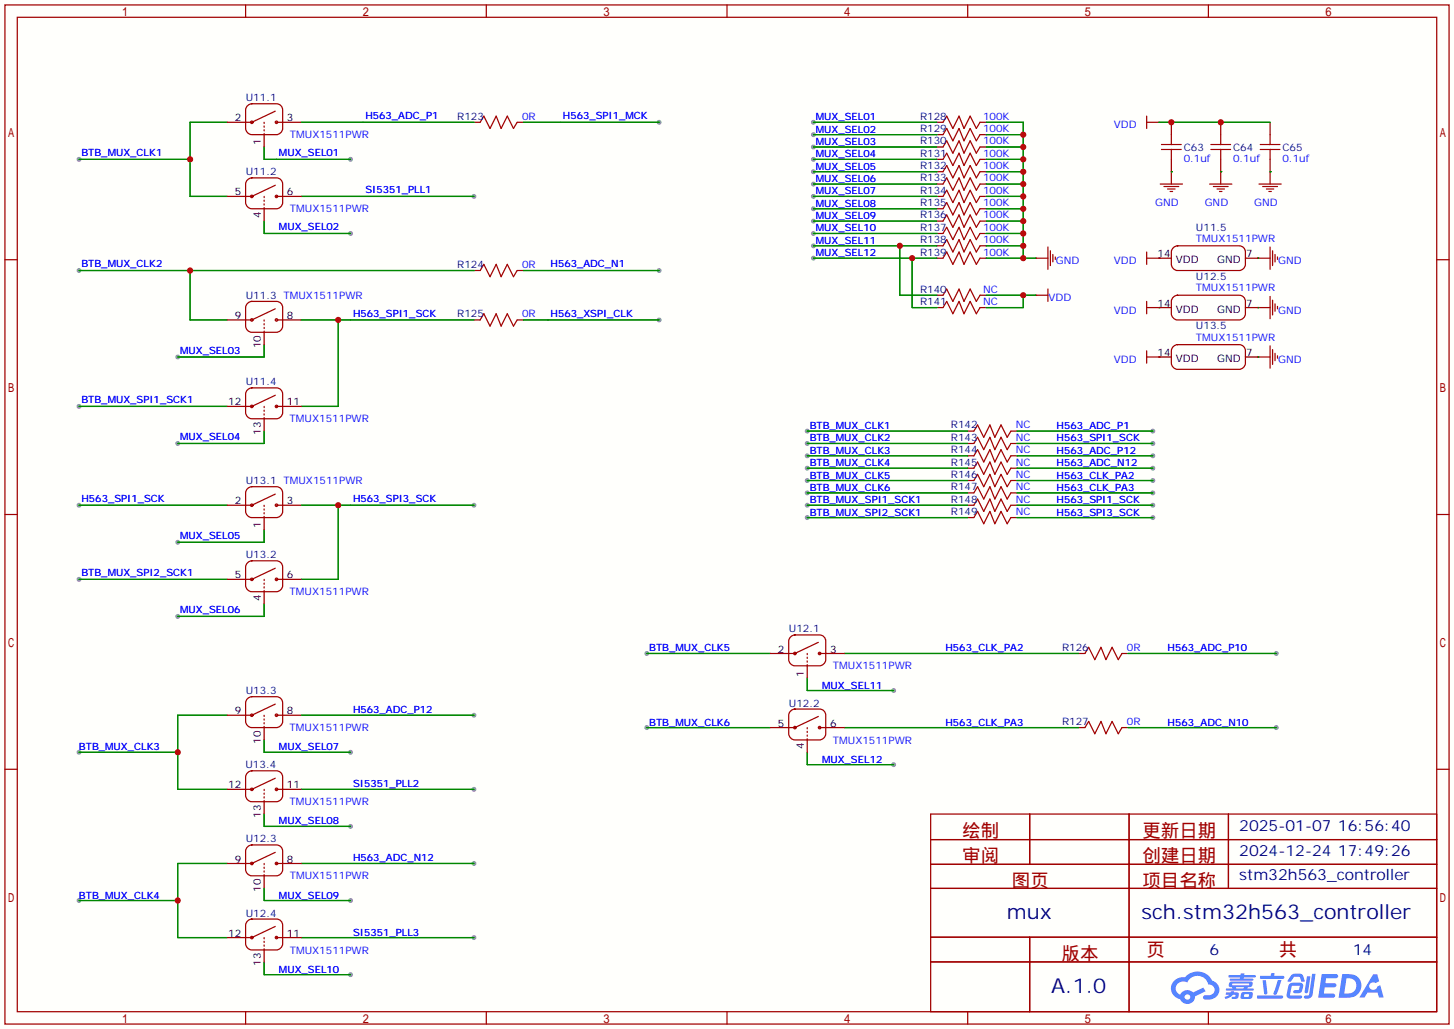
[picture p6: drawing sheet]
<svg xmlns="http://www.w3.org/2000/svg" width="299mm" height="212mm" viewBox="0 0 299 212" stroke-linecap="round" stroke-linejoin="round" font-family="sans-serif">
<defs><g id="words">
<g font-size="4.2" fill="#000080">
<text x="207.2" y="189">mux</text>
<text x="234.9" y="189">sch.stm32h563_controller</text>
<text x="216.3" y="204.2">A.1.0</text>
</g>
<g font-size="3.8" fill="#a00000">
<text x="198" y="172.2">绘制</text>
<text x="235.1" y="172.2">更新日期</text>
<text x="198" y="177.3">审阅</text>
<text x="235.1" y="177.3">创建日期</text>
<text x="208.2" y="182.4">图页</text>
<text x="235.1" y="182.4">项目名称</text>
<text x="218.4" y="197.4">版本</text>
<text x="236" y="196.6">页</text>
<text x="263.1" y="196.6">共</text>
</g>
<g font-size="3.2" fill="#000080">
<text x="255" y="170.9">2025-01-07</text>
<text x="275.3" y="170.9">16:56:40</text>
<text x="255" y="176">2024-12-24</text>
<text x="275.3" y="176">17:49:26</text>
<text x="255" y="181">stm32h563_controller</text>
<text x="248.9" y="196.3">6</text>
<text x="278.4" y="196.3">14</text>
</g>
<g font-size="2.1" fill="#000080">
<text x="50.6" y="20.8">U11.1</text>
<text x="94.1" y="24.6">R123</text>
<text x="189.3" y="24.6">R128</text>
<text x="189.3" y="27.1">R129</text>
<text x="189.3" y="29.7">R130</text>
<text x="189.3" y="32.2">R131</text>
<text x="189.3" y="34.8">R132</text>
<text x="243.6" y="31">C63</text>
<text x="253.7" y="31">C64</text>
<text x="263.9" y="31">C65</text>
<text x="50.6" y="36">U11.2</text>
<text x="189.3" y="37.3">R133</text>
<text x="189.3" y="39.8">R134</text>
<text x="189.3" y="42.4">R135</text>
<text x="189.3" y="44.9">R136</text>
<text x="189.3" y="47.5">R137</text>
<text x="246.1" y="47.4">U11.5</text>
<text x="189.3" y="50">R138</text>
<text x="189.3" y="52.5">R139</text>
<text x="94.1" y="55.1">R124</text>
<text x="246.1" y="57.6">U12.5</text>
<text x="50.6" y="61.5">U11.3 TMUX1511PWR</text>
<text x="94.1" y="65.2">R125</text>
<text x="189.3" y="60.2">R140</text>
<text x="189.3" y="62.7">R141</text>
<text x="246.1" y="67.7">U13.5</text>
<text x="50.6" y="79.3">U11.4</text>
<text x="195.7" y="88.1">R142</text>
<text x="195.7" y="93.2">R144</text>
<text x="195.7" y="95.7">R145</text>
<text x="195.7" y="90.6">R143</text>
<text x="50.6" y="99.6">U13.1 TMUX1511PWR</text>
<text x="195.7" y="98.3">R146</text>
<text x="195.7" y="100.8">R147</text>
<text x="195.7" y="105.9">R149</text>
<text x="195.7" y="103.3">R148</text>
<text x="50.6" y="114.8">U13.2</text>
<text x="162.3" y="130">U12.1</text>
<text x="218.6" y="133.8">R126</text>
<text x="50.6" y="142.7">U13.3</text>
<text x="162.3" y="145.3">U12.2</text>
<text x="218.6" y="149.1">R127</text>
<text x="50.5" y="158">U13.4</text>
<text x="50.6" y="173.2">U12.3</text>
<text x="50.6" y="188.5">U12.4</text>
</g>
<g font-size="2.1">
<text x="48.3" y="25">2</text>
<text x="53.7" y="29.9" transform="rotate(-90 53.7 29.9)">1</text>
<text x="59.1" y="25">3</text>
<text x="48.3" y="40.2">5</text>
<text x="59.1" y="40.2">6</text>
<text x="53.7" y="44.9" transform="rotate(-90 53.7 44.9)">4</text>
<text x="238.2" y="52.9">14</text>
<text x="256.4" y="52.9">7</text>
<text x="242" y="54.2">VDD</text>
<text x="250.5" y="54.2">GND</text>
<text x="48.3" y="65.6">9</text>
<text x="59.1" y="65.6">8</text>
<text x="238.2" y="63.1">14</text>
<text x="242" y="64.3">VDD</text>
<text x="250.5" y="64.3">GND</text>
<text x="256.4" y="63.1">7</text>
<text x="53.7" y="71.6" transform="rotate(-90 53.7 71.6)">10</text>
<text x="238.2" y="73.2">14</text>
<text x="242" y="74.5">VDD</text>
<text x="250.5" y="74.5">GND</text>
<text x="256.4" y="73.2">7</text>
<text x="47" y="83.4">12</text>
<text x="59.1" y="83.4">11</text>
<text x="53.7" y="89.4" transform="rotate(-90 53.7 89.4)">13</text>
<text x="48.3" y="103.7">2</text>
<text x="59.1" y="103.7">3</text>
<text x="53.7" y="108.6" transform="rotate(-90 53.7 108.6)">1</text>
<text x="48.3" y="118.9">5</text>
<text x="59.1" y="118.9">6</text>
<text x="53.7" y="123.6" transform="rotate(-90 53.7 123.6)">4</text>
<text x="160.1" y="134.2">2</text>
<text x="170.8" y="134.2">3</text>
<text x="165.4" y="139.1" transform="rotate(-90 165.4 139.1)">1</text>
<text x="48.3" y="146.9">9</text>
<text x="59.1" y="146.9">8</text>
<text x="160.1" y="149.4">5</text>
<text x="170.8" y="149.4">6</text>
<text x="53.7" y="152.9" transform="rotate(-90 53.7 152.9)">10</text>
<text x="165.4" y="154.1" transform="rotate(-90 165.4 154.1)">4</text>
<text x="47" y="162.1">12</text>
<text x="59.1" y="162.1">11</text>
<text x="53.7" y="168.1" transform="rotate(-90 53.7 168.1)">13</text>
<text x="48.3" y="177.4">9</text>
<text x="59.1" y="177.4">8</text>
<text x="53.7" y="183.4" transform="rotate(-90 53.7 183.4)">10</text>
<text x="47" y="192.6">12</text>
<text x="59.1" y="192.6">11</text>
<text x="53.7" y="198.6" transform="rotate(-90 53.7 198.6)">13</text>
</g>
<g font-size="2.1" fill="#00f">
<text x="59.6" y="28.4">TMUX1511PWR</text>
<text x="75.2" y="24.4">H563_ADC_P1</text>
<text x="107.4" y="24.6">0R</text>
<text x="115.8" y="24.4">H563_SPI1_MCK</text>
<text x="167.9" y="24.7">MUX_SEL01</text>
<text x="167.9" y="27.3">MUX_SEL02</text>
<text x="167.9" y="29.8">MUX_SEL03</text>
<text x="202.3" y="24.6">100K</text>
<text x="202.3" y="27.1">100K</text>
<text x="202.3" y="29.7">100K</text>
<text x="229.2" y="26.4">VDD</text>
<text x="16.8" y="32.1">BTB_MUX_CLK1</text>
<text x="57.4" y="32.1">MUX_SEL01</text>
<text x="167.9" y="32.4">MUX_SEL04</text>
<text x="167.9" y="34.9">MUX_SEL05</text>
<text x="202.3" y="32.2">100K</text>
<text x="202.3" y="34.8">100K</text>
<text x="243.6" y="33.2">0.1uf</text>
<text x="253.7" y="33.2">0.1uf</text>
<text x="263.9" y="33.2">0.1uf</text>
<text x="75.2" y="39.7">SI5351_PLL1</text>
<text x="167.9" y="37.4">MUX_SEL06</text>
<text x="167.9" y="40">MUX_SEL07</text>
<text x="202.3" y="37.3">100K</text>
<text x="202.3" y="39.8">100K</text>
<text x="57.4" y="47.3">MUX_SEL02</text>
<text x="59.6" y="43.7">TMUX1511PWR</text>
<text x="167.9" y="42.5">MUX_SEL08</text>
<text x="167.9" y="45.1">MUX_SEL09</text>
<text x="167.9" y="47.6">MUX_SEL10</text>
<text x="202.3" y="42.4">100K</text>
<text x="202.3" y="44.9">100K</text>
<text x="202.3" y="47.5">100K</text>
<text x="237.7" y="42.4">GND</text>
<text x="247.9" y="42.4">GND</text>
<text x="258.1" y="42.4">GND</text>
<text x="167.9" y="50.1">MUX_SEL11</text>
<text x="167.9" y="52.7">MUX_SEL12</text>
<text x="202.3" y="50">100K</text>
<text x="202.3" y="52.5">100K</text>
<text x="246.1" y="49.7">TMUX1511PWR</text>
<text x="16.8" y="54.9">BTB_MUX_CLK2</text>
<text x="107.4" y="55.1">0R</text>
<text x="113.3" y="54.9">H563_ADC_N1</text>
<text x="217.3" y="54.3">GND</text>
<text x="229.2" y="54.3">VDD</text>
<text x="246.1" y="59.9">TMUX1511PWR</text>
<text x="263" y="54.3">GND</text>
<text x="72.6" y="65.1">H563_SPI1_SCK</text>
<text x="107.4" y="65.2">0R</text>
<text x="113.3" y="65.1">H563_XSPI_CLK</text>
<text x="202.3" y="60.2">NC</text>
<text x="202.3" y="62.7">NC</text>
<text x="215.8" y="61.9">VDD</text>
<text x="229.2" y="64.5">VDD</text>
<text x="263" y="64.5">GND</text>
<text x="246.1" y="70">TMUX1511PWR</text>
<text x="37.1" y="72.7">MUX_SEL03</text>
<text x="229.2" y="74.6">VDD</text>
<text x="263" y="74.6">GND</text>
<text x="16.8" y="82.9">BTB_MUX_SPI1_SCK1</text>
<text x="59.6" y="86.8">TMUX1511PWR</text>
<text x="166.6" y="88.2">BTB_MUX_CLK1</text>
<text x="209" y="88.1">NC</text>
<text x="217.4" y="88.2">H563_ADC_P1</text>
<text x="37.1" y="90.5">MUX_SEL04</text>
<text x="166.6" y="95.9">BTB_MUX_CLK4</text>
<text x="166.6" y="93.3">BTB_MUX_CLK3</text>
<text x="166.6" y="90.8">BTB_MUX_CLK2</text>
<text x="209" y="93.2">NC</text>
<text x="209" y="95.7">NC</text>
<text x="209" y="90.6">NC</text>
<text x="217.4" y="95.9">H563_ADC_N12</text>
<text x="217.4" y="93.3">H563_ADC_P12</text>
<text x="217.4" y="90.8">H563_SPI1_SCK</text>
<text x="166.6" y="98.4">BTB_MUX_CLK5</text>
<text x="166.6" y="100.9">BTB_MUX_CLK6</text>
<text x="209" y="98.3">NC</text>
<text x="209" y="100.8">NC</text>
<text x="217.4" y="100.9">H563_CLK_PA3</text>
<text x="217.4" y="98.4">H563_CLK_PA2</text>
<text x="16.8" y="103.2">H563_SPI1_SCK</text>
<text x="72.6" y="103.2">H563_SPI3_SCK</text>
<text x="166.6" y="106">BTB_MUX_SPI2_SCK1</text>
<text x="166.6" y="103.5">BTB_MUX_SPI1_SCK1</text>
<text x="209" y="105.9">NC</text>
<text x="209" y="103.3">NC</text>
<text x="217.4" y="106">H563_SPI3_SCK</text>
<text x="217.4" y="103.5">H563_SPI1_SCK</text>
<text x="37.1" y="110.8">MUX_SEL05</text>
<text x="16.8" y="118.4">BTB_MUX_SPI2_SCK1</text>
<text x="59.6" y="122.4">TMUX1511PWR</text>
<text x="37.1" y="126">MUX_SEL06</text>
<text x="133.6" y="134">BTB_MUX_CLK5</text>
<text x="171.4" y="137.7">TMUX1511PWR</text>
<text x="194.6" y="134">H563_CLK_PA2</text>
<text x="231.9" y="133.8">0R</text>
<text x="240.3" y="134">H563_ADC_P10</text>
<text x="169.2" y="141.6">MUX_SEL11</text>
<text x="72.6" y="146.7">H563_ADC_P12</text>
<text x="133.6" y="149.2">BTB_MUX_CLK6</text>
<text x="194.6" y="149.2">H563_CLK_PA3</text>
<text x="231.9" y="149.1">0R</text>
<text x="240.3" y="149.2">H563_ADC_N10</text>
<text x="16.3" y="154.3">BTB_MUX_CLK3</text>
<text x="57.4" y="154.3">MUX_SEL07</text>
<text x="59.6" y="150.3">TMUX1511PWR</text>
<text x="171.4" y="152.9">TMUX1511PWR</text>
<text x="72.6" y="161.9">SI5351_PLL2</text>
<text x="169.2" y="156.8">MUX_SEL12</text>
<text x="59.6" y="165.6">TMUX1511PWR</text>
<text x="57.4" y="169.5">MUX_SEL08</text>
<text x="72.6" y="177.1">H563_ADC_N12</text>
<text x="16.3" y="184.8">BTB_MUX_CLK4</text>
<text x="57.4" y="184.8">MUX_SEL09</text>
<text x="59.6" y="180.8">TMUX1511PWR</text>
<text x="59.6" y="196.1">TMUX1511PWR</text>
<text x="72.6" y="192.4">SI5351_PLL3</text>
<text x="57.4" y="200">MUX_SEL10</text>
</g>
</g></defs>
<path d="M0 0h299.2v211.6h-299.2z" fill="#fffffc"/>
<g fill="#999">
<circle cx="135.6" cy="25.1" r=".51"/>
<circle cx="16.3" cy="32.8" r=".51"/>
<circle cx="135.6" cy="65.8" r=".51"/>
<circle cx="16.3" cy="83.6" r=".51"/>
<circle cx="135.6" cy="55.6" r=".51"/>
<circle cx="16.3" cy="55.6" r=".51"/>
<circle cx="16.3" cy="154.7" r=".51"/>
<circle cx="97.5" cy="162.3" r=".51"/>
<circle cx="97.5" cy="147.1" r=".51"/>
<circle cx="97.5" cy="177.5" r=".51"/>
<circle cx="97.5" cy="192.8" r=".51"/>
<circle cx="16.3" cy="185.2" r=".51"/>
<circle cx="97.5" cy="103.9" r=".51"/>
<circle cx="16.3" cy="119.1" r=".51"/>
<circle cx="97.5" cy="40.4" r=".51"/>
<circle cx="16.3" cy="103.9" r=".51"/>
<circle cx="262.6" cy="149.6" r=".51"/>
<circle cx="262.6" cy="134.4" r=".51"/>
<circle cx="133.1" cy="134.4" r=".51"/>
<circle cx="133.1" cy="149.6" r=".51"/>
<circle cx="72.1" cy="32.8" r=".51"/>
<circle cx="72.1" cy="48" r=".51"/>
<circle cx="36.6" cy="73.4" r=".51"/>
<circle cx="36.6" cy="91.2" r=".51"/>
<circle cx="36.6" cy="111.5" r=".51"/>
<circle cx="36.6" cy="126.7" r=".51"/>
<circle cx="72.1" cy="154.7" r=".51"/>
<circle cx="72.1" cy="169.9" r=".51"/>
<circle cx="72.1" cy="185.2" r=".51"/>
<circle cx="72.1" cy="200.4" r=".51"/>
<circle cx="183.9" cy="142" r=".51"/>
<circle cx="183.9" cy="157.2" r=".51"/>
<circle cx="167.4" cy="25.1" r=".51"/>
<circle cx="167.4" cy="27.7" r=".51"/>
<circle cx="167.4" cy="30.2" r=".51"/>
<circle cx="167.4" cy="32.8" r=".51"/>
<circle cx="167.4" cy="35.3" r=".51"/>
<circle cx="167.4" cy="37.8" r=".51"/>
<circle cx="167.4" cy="40.4" r=".51"/>
<circle cx="167.4" cy="42.9" r=".51"/>
<circle cx="167.4" cy="45.5" r=".51"/>
<circle cx="167.4" cy="48" r=".51"/>
<circle cx="167.4" cy="50.5" r=".51"/>
<circle cx="167.4" cy="53.1" r=".51"/>
<circle cx="166.1" cy="98.8" r=".51"/>
<circle cx="166.1" cy="101.3" r=".51"/>
<circle cx="237.2" cy="101.3" r=".51"/>
<circle cx="237.2" cy="98.8" r=".51"/>
<circle cx="166.1" cy="96.3" r=".51"/>
<circle cx="166.1" cy="93.7" r=".51"/>
<circle cx="237.2" cy="96.3" r=".51"/>
<circle cx="237.2" cy="93.7" r=".51"/>
<circle cx="166.1" cy="106.4" r=".51"/>
<circle cx="237.2" cy="106.4" r=".51"/>
<circle cx="166.1" cy="103.9" r=".51"/>
<circle cx="166.1" cy="91.2" r=".51"/>
<circle cx="166.1" cy="88.6" r=".51"/>
<circle cx="237.2" cy="103.9" r=".51"/>
<circle cx="237.2" cy="88.6" r=".51"/>
<circle cx="237.2" cy="91.2" r=".51"/>
</g>
<g fill="none" stroke="#a10000" stroke-width=".25">
<path d="M1 1h297.2v209.6h-297.2zM3.6 3.6h292.1v204.4h-292.1zM50.5 1v2.6M100.1 1v2.6M149.6 1v2.6M199.1 1v2.6M248.7 1v2.6M1 53.4h2.6M295.7 53.4h2.5M1 105.8h2.6M295.7 105.8h2.5M1 158.2h2.6"/>
<path d="M295.7 158.2h2.5M50.5 208v2.6M100.1 208v2.6M149.6 208v2.6M199.1 208v2.6M248.7 208v2.6"/>
</g>
<g fill="#5487ff">
<path d="M272 200.3h2.7a.48 .48 0 0 1 .7 .4 .48 .48 0 0 1-.7 .4h-1.8l-.2 1.1h1.9a.43 .43 0 0 1 .4 .4 .43 .43 0 0 1-.5 .4h-1.9l-.2 1.3h1.7a.45 .45 0 0 1 .6 .2 .45 .45 0 0 1-.2 .6h-3.2z"/>
<path d="M282.6 200.3h.8l.4 1.5-.7 .3a.84 .84 0 0 0-1.2 .3 .84 .84 0 0 0 .3 1.1 .84 .84 0 0 0 1.1-.4l.1-.2 .6-.3 .7 2.5h-.9l-.3-1h-2.1l-.6 1h-1.1z"/>
<path d="M269 200.8h.7l-.5 3.1a.36 .36 0 0 1-.4 .3 .36 .36 0 0 1-.3-.3z"/>
<path d="M270 200.2h.7l-.6 4.3a1.13 1.13 0 0 1-1.8 .6l.2-.4h.8l.1-.2z"/>
<path d="M265.7 200.6l.6-.4h1a.77 .77 0 0 1 .9 .5l.3 1-.2 .2h-.5l-.3-.9-.2-.2-1 .1-.7 1-.6-.1v-.2z"/>
<path d="M265.3 202.4l.5-.3h1.7a.81 .81 0 0 1 .7 .5 .81 .81 0 0 1-.2 .8 .81 .81 0 0 1-.9 .8h-.7a.32 .32 0 0 1-.3-.3 .32 .32 0 0 1 .4-.3h.8l.2-.9-1.7 .1-.3 1.8 2.2 .1a.32 .32 0 0 1 .3 .4 .32 .32 0 0 1-.4 .2h-2.3l-.4-.3-.1-.5z"/>
<path d="M258.7 204.7h5a.33 .33 0 0 1 .4 .3 .33 .33 0 0 1-.4 .3h-4.9l-.1-.1z"/>
<path d="M263 201.5h.7l-.6 2a.98 .98 0 0 1-.8 1.1l-.2-.3z"/>
<path d="M259.8 201.6h.7l.3 2.5a.34 .34 0 0 1-.3 .4 .34 .34 0 0 1-.4-.3z"/>
<path d="M259.3 200.7h2.2l.2-.6h.6l-.1 .6h1.8a.32 .32 0 0 1 .3 .3 .32 .32 0 0 1-.4 .3h-4.5l-.1-.2z"/>
<path d="M252.3 204.1h.9l.1-.3h.7l-.1 .3h.9a.82 .82 0 0 1-.6 1.3h-.7v-.4l.7-.2v-.2l-.5-.1-.4 .5-1.1 .4-.2-.4 1-.5h-.8z"/>
<path d="M252.9 200.5h2.4l.1-.3h.7l-.1 .3h2.2l.3 .3-.3 .2h-2.2l-.1 .2h1.8l.2 .3-.2 .1h-4.5l-.1-.1v-.3h2l.1-.2h-2.3l-.1-.2z"/>
<path d="M276.2 200.3l-.7 4.9h1.6a2.5 2.5 0 0 0 3.1-2.5 2.5 2.5 0 0 0-3.1-2.4zM277.1 201.1a1.61 1.61 0 0 1 2 1.5 1.61 1.61 0 0 1-1.8 1.7h-.7z"/>
<path d="M253 202a.55 .55 0 0 0-.2 .8 .55 .55 0 0 0 .7 .2l.1 .3h-1.3v.3l5.5 .1 .2-.2-.2-.2h-1.2l.2-.3a.7 .7 0 0 0 .9-.3 .7 .7 0 0 0-.1-.8l-4.1-.1zM253.6 202.3l3.3-.1 .2 .1-.2 .3h-3.2zM254.3 203h1.7l-.1 .3h-1.5z"/>
<path d="M255.5 204.2a1.05 1.05 0 0 0-.1 1.2 2.91 2.91 0 0 0 2.2-.2 .98 .98 0 0 0 0-1.2h-1.6zM256.1 204.5l.8-.1 .1 .1v.3l-.2 .2-.8-.1z"/>
<path d="M241.7 201.6a2.23 2.23 0 0 0-.6 2.3 2.23 2.23 0 0 0 1.8 1.6 1.58 1.58 0 0 0 1.7 .9 1.58 1.58 0 0 0 1.3-1.5l2.2-1.1-.5-.7-2.1 1a1.65 1.65 0 0 0-2.6 .4 1.45 1.45 0 0 1-.8-1.9 1.45 1.45 0 0 1 2-.7l.2 .1a2.3 2.3 0 0 1 2.3-1.3 2.3 2.3 0 0 1 2.1 1.7 1.12 1.12 0 0 1 1.3 1 1.12 1.12 0 0 1-1.2 1.2h-.7a.45 .45 0 0 0-.5 .4 .45 .45 0 0 0 .4 .5 2.21 2.21 0 0 0 2.2-.5 2.21 2.21 0 0 0 .5-2.3 2.13 2.13 0 0 0-1.3-1.1 3.3 3.3 0 0 0-5.5-.7l-1.2 .1zM243.8 205a.57 .57 0 0 1 1.1 0 .57 .57 0 0 1-1.1 0z"/>
</g>
<g fill="none" stroke="#a10000" stroke-width=".25">
<path d="M50.8 21.9l.3-.3 .7-.3h5.1a1.27 1.27 0 0 1 1.3 1.3v3.8a1.35 1.35 0 0 1-1.3 1.3h-5.1a1.35 1.35 0 0 1-1.3-1.3v-3.8zM50.8 37.1l.3-.3 .7-.2h5.1a1.27 1.27 0 0 1 1.3 1.2v3.9a1.35 1.35 0 0 1-1.3 1.2h-5.1a1.35 1.35 0 0 1-1.3-1.2v-3.9zM54.4 25.1v.3M54.4 25.9v.3M54.4 26.7v.2M54.4 27.4v.3M56.6 22.9l-4.8 2.2h-1.3M56.6 38.1l-4.8 2.3h-1.3M56.9 25.1h1.3M98.8 25.1l.8-1.2 1.2 2.5 1.3-2.5 1 2.5 1.3-2.5 1.3 2.5 .7-1.3M194.1 25.1l.7-1.2 1.3 2.5 1.3-2.5 1 2.5 1.2-2.5 1.3 2.5 .8-1.3M194.1 37.8l.7-1.2 1.3 2.5 1.3-2.5 1 2.5 1.2-2.5 1.3 2.5 .8-1.3"/>
<path d="M194.1 27.7l.7-1.3 1.3 2.6 1.3-2.6 1 2.6 1.2-2.6 1.3 2.6 .8-1.3M194.1 30.2l.7-1.2 1.3 2.5 1.3-2.5 1 2.5 1.2-2.5 1.3 2.5 .8-1.3M194.1 32.8l.7-1.3 1.3 2.5 1.3-2.5 1 2.5 1.2-2.5 1.3 2.5 .8-1.2M194.1 35.3l.7-1.3 1.3 2.6 1.3-2.6 1 2.6 1.2-2.6 1.3 2.6 .8-1.3M236 25.1h2.5M236 23.9v2.5M238.8 37.8h4.5M239 30.7h4.1M239 29.7h4.1M239.5 38.4h3.1M240.3 38.9h1.5M240.8 39.4h.5"/>
<path d="M241 27.7v2M241 30.7v2.1M241 35.3v2.5M248.9 37.8h4.6M249.2 30.7h4M249.2 29.7h4M249.7 38.4h3M250.4 38.9h1.6M251 39.4h.5M251.2 27.7v2M251.2 30.7v2.1M251.2 35.3v2.5"/>
<path d="M259.1 37.8h4.6M259.3 30.7h4.1M259.3 29.7h4.1M259.8 38.4h3.1M260.6 38.9h1.5M261.1 39.4h.5M261.4 27.7v2M261.4 30.7v2.1M261.4 35.3v2.5M54.4 40.4v.2M54.4 41.1v.3M54.4 41.9v.3"/>
<path d="M54.4 42.7v.2M56.9 40.4h1.3M98.8 55.6l.8-1.2 1.2 2.5 1.3-2.5 1 2.5 1.3-2.5 1.3 2.5 .7-1.3M194.1 40.4l.7-1.3 1.3 2.6 1.3-2.6 1 2.6 1.2-2.6 1.3 2.6 .8-1.3M194.1 42.9l.7-1.2 1.3 2.5 1.3-2.5 1 2.5 1.2-2.5 1.3 2.5 .8-1.3M194.1 45.5l.7-1.3 1.3 2.5 1.3-2.5 1 2.5 1.2-2.5 1.3 2.5 .8-1.2M194.1 50.5l.7-1.2 1.3 2.5 1.3-2.5 1 2.5 1.2-2.5 1.3 2.5 .8-1.3M194.1 48l.7-1.3 1.3 2.6 1.3-2.6 1 2.6 1.2-2.6 1.3 2.6 .8-1.3M194.1 53.1l.7-1.3 1.3 2.6 1.3-2.6 1 2.6 1.2-2.6 1.3 2.6 .8-1.3M213.1 53.1h2.5M215.6 50.8v4.6M215.6 59.4v2.6"/>
<path d="M216.2 51.6v3M216.7 52.3v1.5M217.2 52.8v.5M236 51.8v2.6M236 53.1h2.5M241.3 51.1l.3-.3 .7-.3h12.7a1.27 1.27 0 0 1 1.3 1.3v2.6a1.35 1.35 0 0 1-1.3 1.2h-12.7a1.35 1.35 0 0 1-1.3-1.2v-2.6zM258.8 53.1h2.6M261.4 50.8v4.6M261.9 51.6v3M262.4 52.3v1.5M262.9 52.8v.5M50.8 62.5l.3-.3 .7-.2h5.1a1.27 1.27 0 0 1 1.3 1.2v3.9a1.35 1.35 0 0 1-1.3 1.2h-5.1a1.35 1.35 0 0 1-1.3-1.2v-3.9z"/>
<path d="M54.4 65.8v.2M54.4 66.5v.3M54.4 67.3v.3M54.4 68.1v.2M56.6 63.5l-4.8 2.3h-1.3M56.9 65.8h1.3M98.8 65.8l.8-1.3 1.2 2.6 1.3-2.6 1 2.6 1.3-2.6 1.3 2.6 .7-1.3M194.1 60.7l.7-1.3 1.3 2.6 1.3-2.6 1 2.6 1.2-2.6 1.3 2.6 .8-1.3M194.1 63.2l.7-1.2 1.3 2.5 1.3-2.5 1 2.5 1.2-2.5 1.3 2.5 .8-1.3M213.1 60.7h2.5M236 62v2.5M236 72.1v2.6"/>
<path d="M236 63.2h2.5M236 73.4h2.5M241.3 71.4l.3-.3 .7-.2h12.7a1.27 1.27 0 0 1 1.3 1.2v2.6a1.35 1.35 0 0 1-1.3 1.2h-12.7a1.35 1.35 0 0 1-1.3-1.2v-2.6zM241.3 61.2l.3-.2 .7-.3h12.7a1.27 1.27 0 0 1 1.3 1.3v2.5a1.35 1.35 0 0 1-1.3 1.3h-12.7a1.35 1.35 0 0 1-1.3-1.3v-2.5zM258.8 63.2h2.6M258.8 73.4h2.6M261.4 61v4.5M261.4 71.1v4.6M261.9 61.7v3.1M261.9 71.9v3M262.4 62.5v1.5M262.4 72.6v1.6"/>
<path d="M262.9 63v.5M262.9 73.2v.5M50.8 80.3l.3-.3 .7-.2h5.1a1.27 1.27 0 0 1 1.3 1.2v3.8a1.35 1.35 0 0 1-1.3 1.3h-5.1a1.35 1.35 0 0 1-1.3-1.3v-3.8zM54.4 83.6v.2M54.4 84.3v.3M54.4 85.1v.2M54.4 85.9v.2M56.6 81.3l-4.8 2.3h-1.3M56.9 83.6h1.3M200.4 88.6l.8-1.2 1.2 2.5 1.3-2.5 1 2.5 1.3-2.5 1.3 2.5 .7-1.3M200.4 98.8l.8-1.3 1.2 2.6 1.3-2.6 1 2.6 1.3-2.6 1.3 2.6 .7-1.3M200.4 93.7l.8-1.2 1.2 2.5 1.3-2.5 1 2.5 1.3-2.5 1.3 2.5 .7-1.3"/>
<path d="M200.4 96.3l.8-1.3 1.2 2.5 1.3-2.5 1 2.5 1.3-2.5 1.3 2.5 .7-1.2M200.4 91.2l.8-1.3 1.2 2.6 1.3-2.6 1 2.6 1.3-2.6 1.3 2.6 .7-1.3M50.8 115.8l.3-.2 .7-.3h5.1a1.27 1.27 0 0 1 1.3 1.3v3.8a1.35 1.35 0 0 1-1.3 1.3h-5.1a1.35 1.35 0 0 1-1.3-1.3v-3.8zM50.8 100.6l.3-.3 .7-.2h5.1a1.27 1.27 0 0 1 1.3 1.2v3.9a1.35 1.35 0 0 1-1.3 1.2h-5.1a1.35 1.35 0 0 1-1.3-1.2v-3.9zM54.4 103.9v.2M54.4 104.6v.3M54.4 105.4v.3M54.4 106.2v.2M54.4 119.1v.3M54.4 119.9v.2M56.6 116.8l-4.8 2.3h-1.3M56.6 101.6l-4.8 2.3h-1.3"/>
<path d="M56.9 119.1h1.3M56.9 103.9h1.3M200.4 101.3l.8-1.2 1.2 2.5 1.3-2.5 1 2.5 1.3-2.5 1.3 2.5 .7-1.3M200.4 106.4l.8-1.2 1.2 2.5 1.3-2.5 1 2.5 1.3-2.5 1.3 2.5 .7-1.3M200.4 103.9l.8-1.3 1.2 2.6 1.3-2.6 1 2.6 1.3-2.6 1.3 2.6 .7-1.3M54.4 120.6v.3M54.4 121.4v.3M162.6 131.1l.3-.3 .7-.2h5.1a1.27 1.27 0 0 1 1.2 1.2v3.8a1.35 1.35 0 0 1-1.2 1.3h-5.1a1.35 1.35 0 0 1-1.3-1.3v-3.8zM166.1 134.4v.2M166.1 135.1v.3M166.1 135.9v.2M166.1 136.7v.2"/>
<path d="M168.4 132.1l-4.8 2.3h-1.3M168.7 134.4h1.2M223.3 134.4l.7-1.3 1.3 2.5 1.3-2.5 1 2.5 1.3-2.5 1.2 2.5 .8-1.2M50.8 143.8l.3-.3 .7-.2h5.1a1.27 1.27 0 0 1 1.3 1.2v3.8a1.35 1.35 0 0 1-1.3 1.3h-5.1a1.35 1.35 0 0 1-1.3-1.3v-3.8zM50.8 159l.3-.3 .7-.2h5.1a1.27 1.27 0 0 1 1.3 1.3v3.8a1.35 1.35 0 0 1-1.3 1.2h-5.1a1.35 1.35 0 0 1-1.3-1.2v-3.8zM54.4 147.1v.2M54.4 147.8v.3M54.4 148.6v.2M54.4 149.4v.2M56.6 144.8l-4.8 2.3h-1.3M56.9 147.1h1.3M162.6 146.3l.3-.3 .7-.2h5.1a1.27 1.27 0 0 1 1.2 1.3v3.8a1.35 1.35 0 0 1-1.2 1.2h-5.1a1.35 1.35 0 0 1-1.3-1.2v-3.8z"/>
<path d="M166.1 149.6v.3M166.1 150.4v.2M166.1 151.1v.3M166.1 151.9v.2M168.4 147.3l-4.8 2.3h-1.3M168.7 149.6h1.2M223.3 149.6l.7-1.3 1.3 2.6 1.3-2.6 1 2.6 1.3-2.6 1.2 2.6 .8-1.3M50.8 174.3l.3-.3 .7-.3h5.1a1.27 1.27 0 0 1 1.3 1.3v3.8a1.35 1.35 0 0 1-1.3 1.3h-5.1a1.35 1.35 0 0 1-1.3-1.3v-3.8zM54.4 162.3v.3M54.4 163.1v.2M54.4 163.8v.3M54.4 164.6v.2"/>
<path d="M54.4 177.5v.3M54.4 178.3v.3M54.4 179.1v.2M54.4 179.8v.3M56.6 160l-4.8 2.3h-1.3M56.6 175.3l-4.8 2.2h-1.3M56.9 162.3h1.3M56.9 177.5h1.3M191.5 167.4h104.2v40.6h-104.2zM191.5 172.6h104.2M191.5 177.7h104.2M211.9 167.4v10.3"/>
<path d="M232.3 167.4v40.6M252.8 167.4v15.3M50.8 189.5l.3-.3 .7-.2h5.1a1.27 1.27 0 0 1 1.3 1.2v3.9a1.35 1.35 0 0 1-1.3 1.2h-5.1a1.35 1.35 0 0 1-1.3-1.2v-3.9zM54.4 192.8v.2M54.4 193.5v.3M54.4 194.3v.3M54.4 195.1v.2M56.6 190.5l-4.8 2.3h-1.3M56.9 192.8h1.3M191.5 182.7h104.2M191.5 192.7h104.2M191.5 197.8h104.2"/>
<path d="M211.9 192.7v15.3"/>
<circle cx="51.8" cy="25.1" r=".25"/>
<circle cx="56.9" cy="25.1" r=".25"/>
<circle cx="51.8" cy="40.4" r=".25"/>
<circle cx="56.9" cy="40.4" r=".25"/>
<circle cx="51.8" cy="65.8" r=".25"/>
<circle cx="56.9" cy="65.8" r=".25"/>
<circle cx="51.8" cy="83.6" r=".25"/>
<circle cx="56.9" cy="83.6" r=".25"/>
<circle cx="51.8" cy="103.9" r=".25"/>
<circle cx="51.8" cy="119.1" r=".25"/>
<circle cx="56.9" cy="119.1" r=".25"/>
<circle cx="56.9" cy="103.9" r=".25"/>
<circle cx="163.6" cy="134.4" r=".25"/>
<circle cx="168.7" cy="134.4" r=".25"/>
<circle cx="51.8" cy="147.1" r=".25"/>
<circle cx="56.9" cy="147.1" r=".25"/>
<circle cx="163.6" cy="149.6" r=".25"/>
<circle cx="168.7" cy="149.6" r=".25"/>
<circle cx="51.8" cy="177.5" r=".25"/>
<circle cx="51.8" cy="162.3" r=".25"/>
<circle cx="56.9" cy="177.5" r=".25"/>
<circle cx="56.9" cy="162.3" r=".25"/>
<circle cx="51.8" cy="192.8" r=".25"/>
<circle cx="56.9" cy="192.8" r=".25"/>
</g>
<g fill="none" stroke="#870000" stroke-width=".25">
<path d="M46.7 25.1h3.8M54.4 27.7v2.5M58.2 25.1h3.8M97.5 25.1h1.3M106.4 25.1h1.3M192.8 25.1h1.3M192.8 27.7h1.3M192.8 30.2h1.3M192.8 32.8h1.3M192.8 35.3h1.3M192.8 37.8h1.3M201.7 25.1h1.2"/>
<path d="M201.7 27.7h1.2M201.7 30.2h1.2M201.7 32.8h1.2M201.7 35.3h1.2M201.7 37.8h1.2M238.5 25.1h.1M241 35.3h.1M241 25.1v2.6M241 32.8v2.5M251.2 35.3h.1M251.2 25.1v2.6M251.2 32.8v2.5"/>
<path d="M261.4 35.3h.1M261.4 25.1v2.6M261.4 32.8v2.5M46.7 40.4h3.8M54.4 42.9v2.6M58.2 40.4h3.8M97.5 55.6h1.3M106.4 55.6h1.3M192.8 40.4h1.3M192.8 42.9h1.3M192.8 45.5h1.3M192.8 48h1.3"/>
<path d="M192.8 50.5h1.3M192.8 53.1h1.3M201.7 40.4h1.2M201.7 42.9h1.2M201.7 45.5h1.2M201.7 48h1.2M201.7 50.5h1.2M201.7 53.1h1.2M213.1 53.1h.1M238.5 53.1h.1M238.5 53.1h2.5M256.3 53.1h2.5"/>
<path d="M258.8 53.1h.1M46.7 65.8h3.8M54.4 68.3v2.6M58.2 65.8h3.8M97.5 65.8h1.3M106.4 65.8h1.3M192.8 60.7h1.3M192.8 63.2h1.3M201.7 60.7h1.2M201.7 63.2h1.2M213.1 60.7h.1M238.5 63.2h.1"/>
<path d="M238.5 73.4h.1M238.5 63.2h2.5M238.5 73.4h2.5M256.3 63.2h2.5M256.3 73.4h2.5M258.8 63.2h.1M258.8 73.4h.1M46.7 83.6h3.8M54.4 86.1v2.5M58.2 83.6h3.8M199.1 98.8h1.3M199.1 93.7h1.3"/>
<path d="M199.1 96.3h1.3M199.1 88.6h1.3M199.1 91.2h1.3M208 98.8h1.3M208 93.7h1.3M208 96.3h1.3M208 88.6h1.3M208 91.2h1.3M46.7 103.9h3.8M46.7 119.1h3.8M54.4 106.4v2.6M58.2 103.9h3.8"/>
<path d="M58.2 119.1h3.8M199.1 101.3h1.3M199.1 106.4h1.3M199.1 103.9h1.3M208 101.3h1.3M208 106.4h1.3M208 103.9h1.3M54.4 121.7v2.5M158.5 134.4h3.8M166.1 136.9v2.5M169.9 134.4h3.8M222 134.4h1.3"/>
<path d="M230.9 134.4h1.3M46.7 147.1h3.8M54.4 149.6v2.5M58.2 147.1h3.8M158.5 149.6h3.8M166.1 152.1v2.6M169.9 149.6h3.8M222 149.6h1.3M230.9 149.6h1.3M46.7 162.3h3.8M46.7 177.5h3.8M54.4 164.8v2.6"/>
<path d="M58.2 162.3h3.8M58.2 177.5h3.8M46.7 192.8h3.8M54.4 180.1v2.5M54.4 195.3v2.6M58.2 192.8h3.8"/>
</g>
<g fill="none" stroke="#008700" stroke-width=".25">
<path d="M16.3 32.8h22.8M46.7 25.1h-7.6v15.3h7.6M54.4 30.2v2.6h17.7M62 25.1h35.5M107.7 25.1h27.9M167.4 25.1h25.4M167.4 32.8h25.4M167.4 27.7h25.4M167.4 30.2h25.4M167.4 35.3h25.4M167.4 37.8h25.4M202.9 25.1h7.7v28"/>
<path d="M202.9 32.8h7.7M202.9 27.7h7.7M202.9 30.2h7.7M202.9 35.3h7.7M202.9 37.8h7.7M238.5 25.1h22.9M241 35.3h.1M251.2 35.3h.1M261.4 35.3h.1M16.3 55.6h81.2M39.1 55.6v10.2h7.6M54.4 45.5v2.5h17.7"/>
<path d="M62 40.4h35.5M107.7 55.6h27.9M167.4 40.4h25.4M167.4 48h25.4M167.4 53.1h25.4M167.4 42.9h25.4M167.4 45.5h25.4M167.4 50.5h25.4M185.2 50.5v10.2h7.6M187.7 53.1v10.1h5.1M202.9 40.4h7.7M202.9 48h7.7"/>
<path d="M202.9 53.1h10.2M202.9 42.9h7.7M202.9 45.5h7.7M202.9 50.5h7.7M238.5 53.1h.1M258.8 53.1h.1M54.4 70.9v2.5h-17.8M62 65.8h35.5M69.6 65.8v17.8h-7.6M107.7 65.8h27.9M202.9 60.7h10.2M210.6 60.7v2.5h-7.7"/>
<path d="M238.5 63.2h.1M238.5 73.4h.1M258.8 63.2h.1M258.8 73.4h.1M16.3 83.6h30.4M54.4 88.6v2.6h-17.8M166.1 91.2h33M166.1 98.8h33M166.1 96.3h33M166.1 93.7h33M166.1 88.6h33M209.3 91.2h27.9"/>
<path d="M209.3 98.8h27.9M209.3 96.3h27.9M209.3 93.7h27.9M209.3 88.6h27.9M16.3 103.9h30.4M16.3 119.1h30.4M54.4 109v2.5h-17.8M62 103.9h35.5M69.6 103.9v15.2h-7.6M166.1 103.9h33M166.1 101.3h33M166.1 106.4h33"/>
<path d="M209.3 103.9h27.9M209.3 101.3h27.9M209.3 106.4h27.9M54.4 124.2v2.5h-17.8M133.1 134.4h25.4M166.1 139.4v2.6h17.8M173.7 134.4h48.3M232.2 134.4h30.4M16.3 154.7h20.3M46.7 147.1h-10.1v15.2h10.1M54.4 152.1v2.6h17.7M62 147.1h35.5"/>
<path d="M133.1 149.6h25.4M166.1 154.7v2.5h17.8M173.7 149.6h48.3M232.2 149.6h30.4M46.7 177.5h-10.1v15.3h10.1M54.4 167.4v2.5h17.7M62 162.3h35.5M62 177.5h35.5M16.3 185.2h20.3M54.4 182.6v2.6h17.7M54.4 197.9v2.5h17.7M62 192.8h35.5"/>
</g>
<g fill="#c00">
<circle cx="251.2" cy="25.1" r=".63"/>
<circle cx="241" cy="25.1" r=".63"/>
<circle cx="39.1" cy="32.8" r=".63"/>
<circle cx="69.6" cy="65.8" r=".63"/>
<circle cx="39.1" cy="55.6" r=".63"/>
<circle cx="36.6" cy="154.7" r=".63"/>
<circle cx="36.6" cy="185.2" r=".63"/>
<circle cx="69.6" cy="103.9" r=".63"/>
<circle cx="210.6" cy="53.1" r=".63"/>
<circle cx="210.6" cy="27.7" r=".63"/>
<circle cx="210.6" cy="30.2" r=".63"/>
<circle cx="210.6" cy="32.8" r=".63"/>
<circle cx="210.6" cy="35.3" r=".63"/>
<circle cx="210.6" cy="37.8" r=".63"/>
<circle cx="210.6" cy="40.4" r=".63"/>
<circle cx="210.6" cy="42.9" r=".63"/>
<circle cx="210.6" cy="45.5" r=".63"/>
<circle cx="210.6" cy="48" r=".63"/>
<circle cx="210.6" cy="50.5" r=".63"/>
<circle cx="185.2" cy="50.5" r=".63"/>
<circle cx="187.7" cy="53.1" r=".63"/>
<circle cx="210.6" cy="60.7" r=".63"/>
</g>
<use href="#words"/>
</svg>
